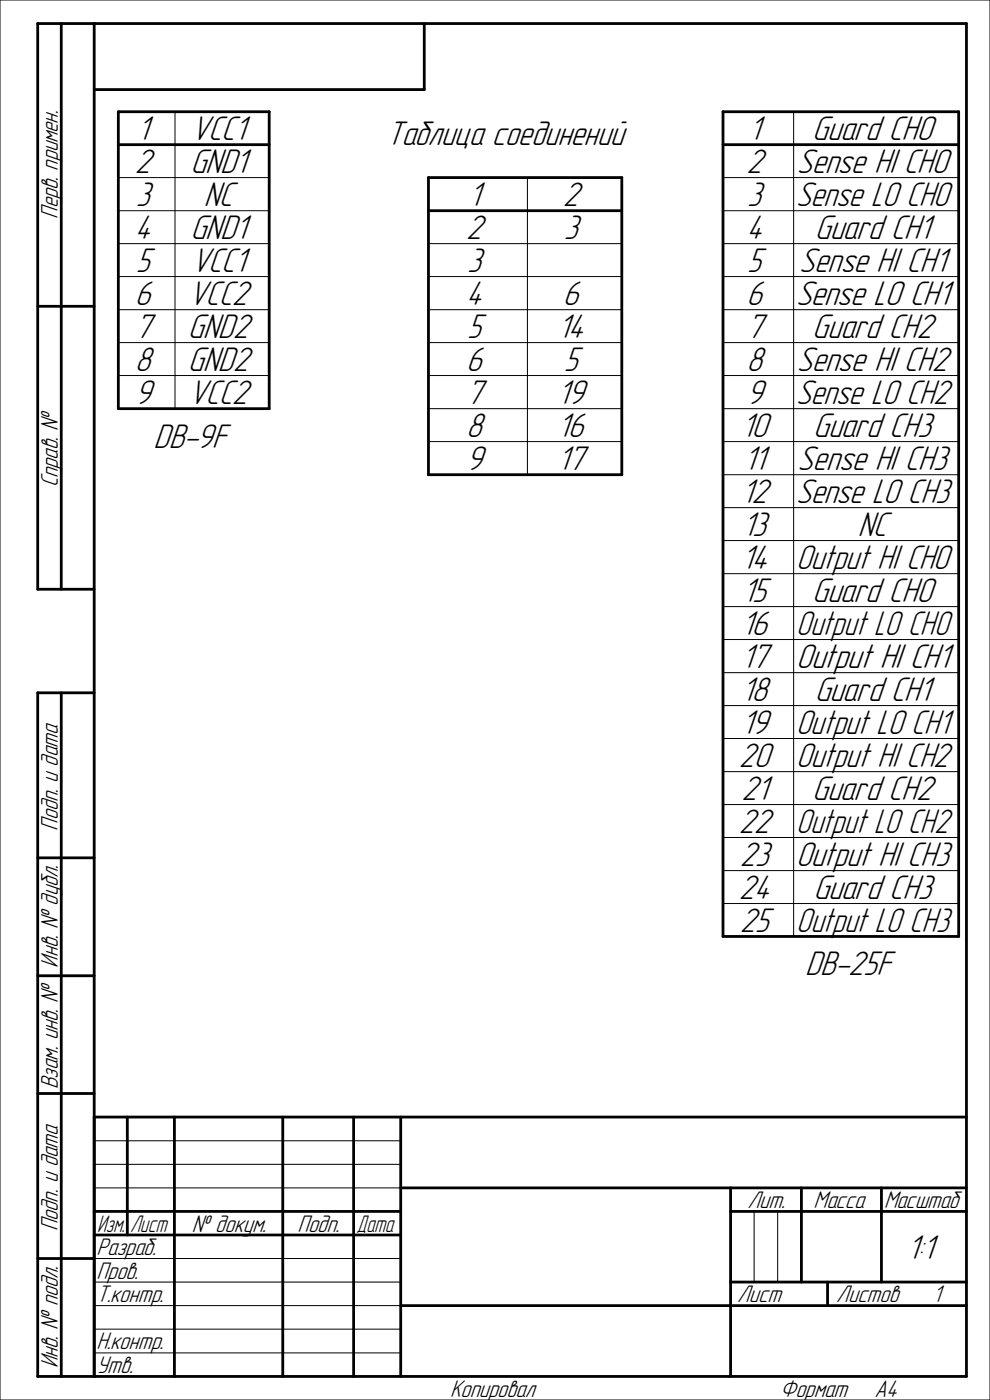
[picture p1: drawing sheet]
<svg xmlns="http://www.w3.org/2000/svg" width="210mm" height="297mm" viewBox="0 0 210 297" stroke-linecap="round" stroke-linejoin="round" font-family="sans-serif">
<defs><g id="words">
<g font-size="7.7">
<text x="29.1" y="29.7">1</text>
<text x="40.6" y="29.7">VCC1</text>
<text x="158.9" y="29.7">1</text>
<text x="172.3" y="29.7">Guard CH0</text>
<text x="82" y="30.7">Таблица соединений</text>
<text x="28.6" y="36.7">2</text>
<text x="40.4" y="36.7">GND1</text>
<text x="158.4" y="36.7">2</text>
<text x="169" y="36.7">Sense HI CH0</text>
<text x="28.8" y="43.7">3</text>
<text x="43.2" y="43.7">NC</text>
<text x="99.4" y="43.7">1</text>
<text x="119.4" y="43.8">2</text>
<text x="158.5" y="43.6">3</text>
<text x="28.6" y="50.7">4</text>
<text x="40.4" y="50.7">GND1</text>
<text x="98.9" y="50.7">2</text>
<text x="119.6" y="50.7">3</text>
<text x="158.4" y="50.7">4</text>
<text x="172.8" y="50.7">Guard CH1</text>
<text x="28.8" y="57.7">5</text>
<text x="40.6" y="57.7">VCC1</text>
<text x="99.1" y="57.7">3</text>
<text x="158.5" y="57.7">5</text>
<text x="169.5" y="57.7">Sense HI CH1</text>
<text x="28.6" y="64.7">6</text>
<text x="40.1" y="64.7">VCC2</text>
<text x="98.9" y="64.7">4</text>
<text x="119.4" y="64.7">6</text>
<text x="158.4" y="64.7">6</text>
<text x="168.9" y="64.7">Sense LO CH1</text>
<text x="28.6" y="71.7">7</text>
<text x="39.8" y="71.7">GND2</text>
<text x="99.1" y="71.7">5</text>
<text x="118.4" y="71.7">14</text>
<text x="158.4" y="71.7">7</text>
<text x="172.3" y="71.7">Guard CH2</text>
<text x="28.6" y="78.7">8</text>
<text x="39.8" y="78.7">GND2</text>
<text x="98.9" y="78.7">6</text>
<text x="119.6" y="78.7">5</text>
<text x="158.4" y="78.7">8</text>
<text x="169" y="78.7">Sense HI CH2</text>
<text x="28.6" y="85.7">9</text>
<text x="40.1" y="85.7">VCC2</text>
<text x="98.9" y="85.7">7</text>
<text x="118.3" y="85.7">19</text>
<text x="158.4" y="85.7">9</text>
<text x="32.6" y="95.1">DB-9F</text>
<text x="98.9" y="92.7">8</text>
<text x="118.3" y="92.7">16</text>
<text x="157.3" y="92.7">10</text>
<text x="172.5" y="92.7">Guard CH3</text>
<text x="98.9" y="99.7">9</text>
<text x="118.3" y="99.7">17</text>
<text x="157.8" y="99.7">11</text>
<text x="169.2" y="99.7">Sense HI CH3</text>
<text x="157.3" y="106.7">12</text>
<text x="157.5" y="113.7">13</text>
<text x="181.9" y="113.7">NC</text>
<text x="157.3" y="120.7">14</text>
<text x="157.5" y="127.7">15</text>
<text x="172.3" y="127.7">Guard CH0</text>
<text x="157.3" y="134.7">16</text>
<text x="157.3" y="141.7">17</text>
<text x="168.9" y="141.7">Output HI CH1</text>
<text x="157.3" y="148.7">18</text>
<text x="172.9" y="148.7">Guard CH1</text>
<text x="157.3" y="155.7">19</text>
<text x="156.8" y="162.7">20</text>
<text x="157.3" y="169.7">21</text>
<text x="172.3" y="169.7">Guard CH2</text>
<text x="156.8" y="176.7">22</text>
<text x="157" y="183.7">23</text>
<text x="156.8" y="190.7">24</text>
<text x="172.5" y="190.7">Guard CH3</text>
<text x="157" y="197.7">25</text>
<text x="170.8" y="206.8">DB-25F</text>
<text x="192.4" y="267">1:1</text>
</g>
<g font-size="7.6">
<text x="168.9" y="43.7">Sense LO CH0</text>
<text x="168.9" y="85.7">Sense LO CH2</text>
<text x="168.9" y="106.7">Sense LO CH3</text>
<text x="168.9" y="120.7">Output HI CH0</text>
<text x="168.9" y="134.7">Output LO CH0</text>
<text x="168.9" y="155.7">Output LO CH1</text>
<text x="168.9" y="162.7">Output HI CH2</text>
<text x="168.9" y="176.7">Output LO CH2</text>
<text x="168.9" y="183.7">Output HI CH3</text>
<text x="168.9" y="197.7">Output LO CH3</text>
</g>
<g font-size="5.4">
<text x="12.3" y="46.4" transform="rotate(-90 12.3 46.4)">Перв. примен.</text>
<text x="12.3" y="103.3" transform="rotate(-90 12.3 103.3)">Справ. №</text>
<text x="12.3" y="176.2" transform="rotate(-90 12.3 176.2)">Подп. и дата</text>
<text x="12.3" y="205.3" transform="rotate(-90 12.3 205.3)">Инв. № дубл.</text>
<text x="12.3" y="231" transform="rotate(-90 12.3 231)">Взам. инв. №</text>
<text x="158.6" y="256.3">Лит.</text>
<text x="172.6" y="256.3">Масса</text>
<text x="187.5" y="256.3">Масштаб</text>
<text x="12.3" y="261.2" transform="rotate(-90 12.3 261.2)">Подп. и дата</text>
<text x="40.7" y="261.3">№ докум.</text>
<text x="63.1" y="261.3">Подп.</text>
<text x="20.5" y="266.3">Разраб.</text>
<text x="20.5" y="271.3">Пров.</text>
<text x="20.5" y="276.3">Т.контр.</text>
<text x="156.4" y="276.3">Лист</text>
<text x="177.4" y="276.3">Листов</text>
<text x="197.9" y="276.3">1</text>
<text x="20.5" y="286.3">Н.контр.</text>
<text x="12.3" y="290.3" transform="rotate(-90 12.3 290.3)">Инв. № подл.</text>
<text x="20.5" y="291.3">Утв.</text>
<text x="95.5" y="296.3">Копировал</text>
<text x="165.5" y="296.3">Формат</text>
<text x="185.5" y="296.3">A4</text>
</g>
<g font-size="5.3">
<text x="20.6" y="261.3">Изм. Лист</text>
<text x="75.6" y="261.3">Дата</text>
</g>
</g></defs>
<path d="M25.1 23.7h32v63h-32zM25.1 30.7h32M90.9 37.7h41v63h-41zM153.4 23.7h50v175h-50zM153.4 30.7h50M90.9 44.7h41" fill="none" stroke="#000" stroke-width=".59"/>
<g fill="none" stroke="#000" stroke-width=".21">
<path d="M25.1 37.7h32M37.1 23.7v63M111.9 37.7v63M153.4 37.7h50M168.4 23.7v175M25.1 44.7h32M25.1 51.7h32M25.1 58.7h32M90.9 51.7h41M90.9 58.7h41M153.4 44.7h50M153.4 51.7h50"/>
<path d="M153.4 58.7h50M25.1 65.7h32M25.1 72.7h32M25.1 79.7h32M90.9 65.7h41M90.9 72.7h41M90.9 79.7h41M153.4 65.7h50M153.4 72.7h50M153.4 79.7h50M90.9 86.7h41M90.9 93.7h41"/>
<path d="M153.4 86.7h50M153.4 93.7h50M153.4 100.7h50M153.4 107.7h50M153.4 114.7h50M153.4 121.7h50M153.4 128.7h50M153.4 135.7h50M153.4 142.7h50M153.4 149.7h50M153.4 156.7h50M153.4 163.7h50"/>
<path d="M153.4 170.7h50M153.4 177.7h50M153.4 184.7h50M153.4 191.7h50"/>
</g>
<g fill="#fff">
<path d="M32.6 89.5h16.9v7.1h-16.9z"/>
<path d="M170.8 201.2h19.7v7.1h-19.7z"/>
<path d="M82 25.1h51.9v7.1h-51.9z"/>
</g>
<path d="M0 0h210v297h-210zM20 247h65M20 252h65M20 242h65M160 257v15M165 257v15M20 267h65M20 272h65M20 277h65M20 282h65M20 287h65" fill="none" stroke="#000" stroke-width=".21"/>
<g fill="none" stroke="#000" stroke-width=".59">
<path d="M13 5v120M20 5v287M90 5v14h-70M8 65h12M20 125h-12v-120h197v287h-197v-145h12M13 147v145M8 182h12M8 207h12M8 232h12M20 237h185M27 237v25M37 237v55"/>
<path d="M60 237v55M75 237v55M85 237v55M20 257h65M85 252h120M155 252v40M155 257h50M170 252v20M187 252v20M8 267h12M20 262h65M85 277h120"/>
<path d="M155 272h50M175.6 272v5"/>
</g>
<use href="#words"/>
</svg>
